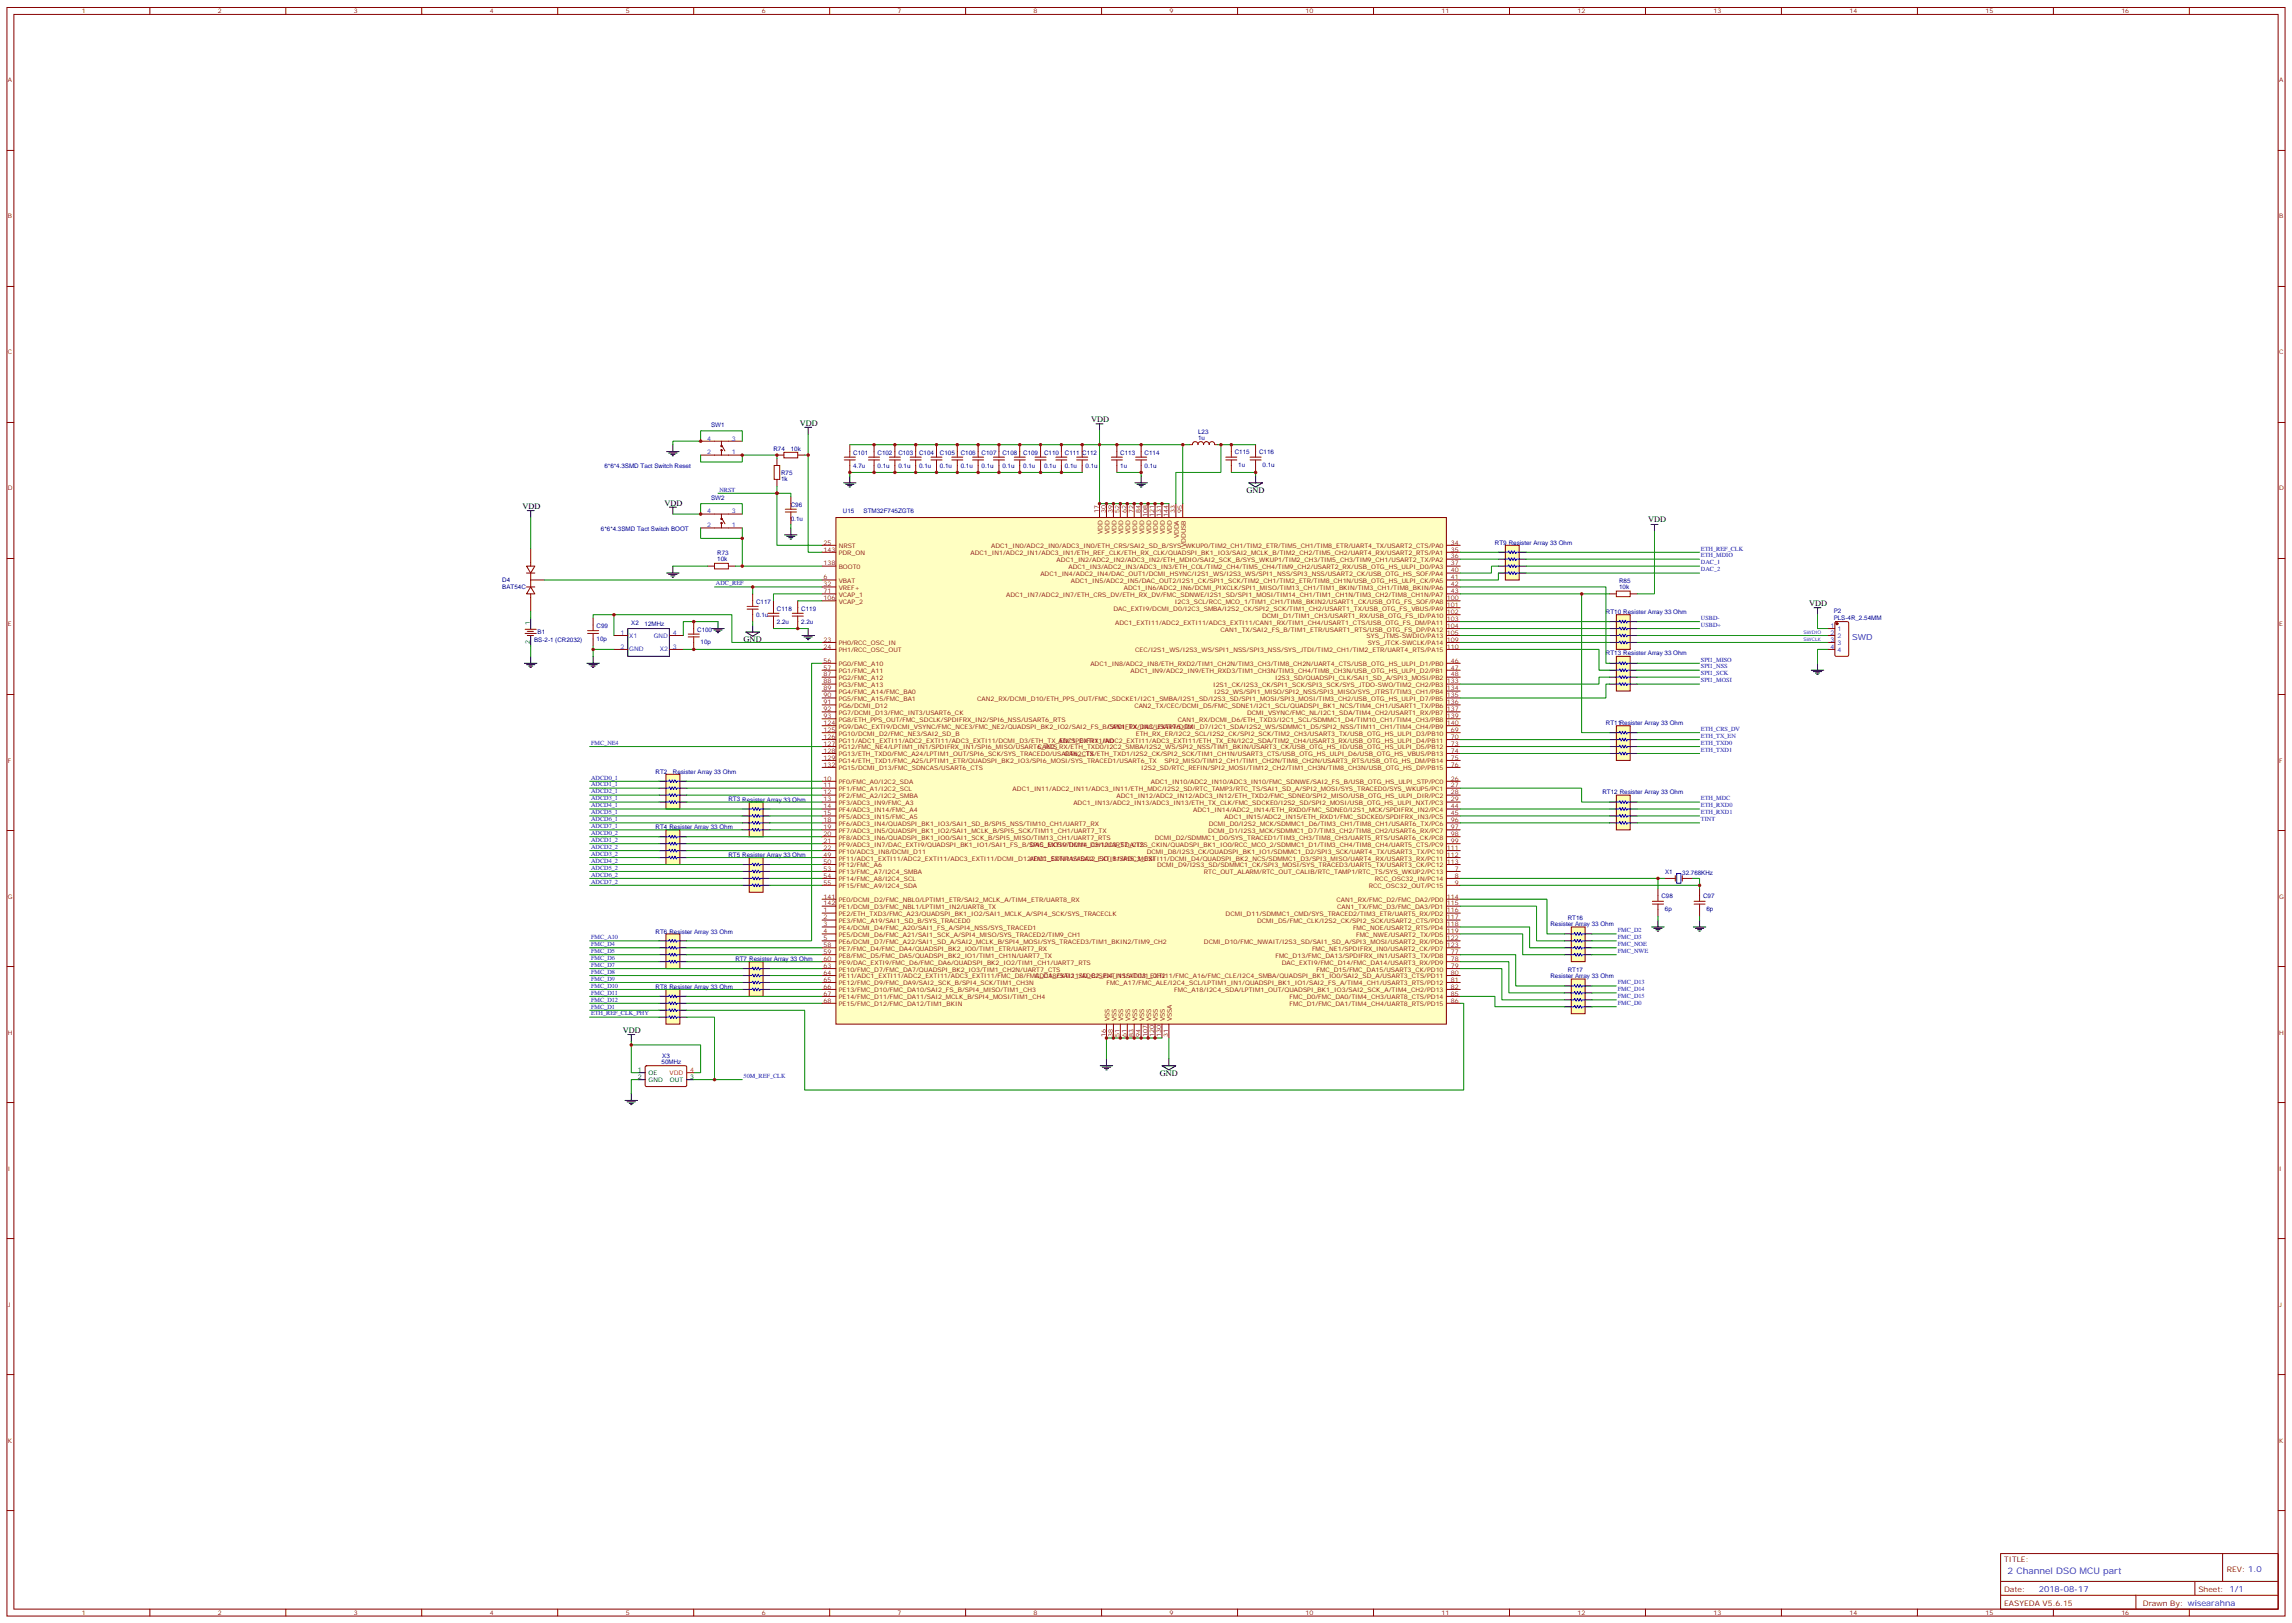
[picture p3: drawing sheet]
<svg xmlns="http://www.w3.org/2000/svg" width="1166mm" height="825mm" viewBox="0 0 1166 825" stroke-linecap="round" stroke-linejoin="round" font-family="sans-serif">
<defs><g id="words">
<text font-size="4.6" fill="#00f" x="1021" y="800">2 Channel DSO MCU part</text>
<g font-size="4.2">
<text x="555" y="215">VDD</text>
<text x="407" y="217">VDD</text>
<text x="634" y="251">GND</text>
<text x="338" y="257">VDD</text>
<text x="266" y="259">VDD</text>
<text x="838" y="265">VDD</text>
<text x="920" y="308">VDD</text>
<text x="378" y="327">GND</text>
<text x="317" y="525">VDD</text>
<text x="590" y="547">GND</text>
</g>
<g font-size="4.2" fill="#00f">
<text x="942" y="326">SWD</text>
<text x="1037" y="809">2018-08-17</text>
</g>
<g font-size="3.9" fill="#800">
<text x="1019" y="794">TITLE:</text>
<text x="1132" y="799">REV: 1.0</text>
<text x="1019" y="809">Date:</text>
<text x="1118" y="809">Sheet: 1/1</text>
<text x="1019" y="816">EASYEDA V5.6.15</text>
<text x="1090" y="816">Drawn By: wisearahna</text>
</g>
<g font-size="3.2" fill="#800">
<text x="42" y="7">1</text>
<text x="111" y="7">2</text>
<text x="180" y="7">3</text>
<text x="249" y="7">4</text>
<text x="318" y="7">5</text>
<text x="387" y="7">6</text>
<text x="456" y="7">7</text>
<text x="526" y="7">8</text>
<text x="595" y="7">9</text>
<text x="664" y="7">10</text>
<text x="733" y="7">11</text>
<text x="802" y="7">12</text>
<text x="871" y="7">13</text>
<text x="941" y="7">14</text>
<text x="1010" y="7">15</text>
<text x="1079" y="7">16</text>
<text x="4" y="42">A</text>
<text x="1159" y="42">A</text>
<text x="4" y="111">B</text>
<text x="1159" y="111">B</text>
<text x="4" y="180">C</text>
<text x="1159" y="180">C</text>
<text x="4" y="249">D</text>
<text x="1159" y="249">D</text>
<text x="4" y="318">E</text>
<text x="1159" y="318">E</text>
<text x="4" y="388">F</text>
<text x="1159" y="388">F</text>
<text x="4" y="457">G</text>
<text x="1159" y="457">G</text>
<text x="4" y="526">H</text>
<text x="1159" y="526">H</text>
<text x="4" y="595">I</text>
<text x="1159" y="595">I</text>
<text x="4" y="664">J</text>
<text x="1159" y="664">J</text>
<text x="4" y="733">K</text>
<text x="1159" y="733">K</text>
<text x="42" y="821">1</text>
<text x="111" y="821">2</text>
<text x="180" y="821">3</text>
<text x="249" y="821">4</text>
<text x="318" y="821">5</text>
<text x="387" y="821">6</text>
<text x="456" y="821">7</text>
<text x="526" y="821">8</text>
<text x="595" y="821">9</text>
<text x="664" y="821">10</text>
<text x="733" y="821">11</text>
<text x="802" y="821">12</text>
<text x="871" y="821">13</text>
<text x="941" y="821">14</text>
<text x="1010" y="821">15</text>
<text x="1079" y="821">16</text>
</g>
<g font-size="3.2" fill="#000080">
<text x="362" y="217">SW1</text>
<text x="609" y="221">L23</text>
<text x="609" y="223">1u</text>
<text x="393" y="229">R74</text>
<text x="402" y="229">10k</text>
<text x="434" y="231">C101</text>
<text x="446" y="231">C102</text>
<text x="457" y="231">C103</text>
<text x="467" y="231">C104</text>
<text x="478" y="231">C105</text>
<text x="489" y="231">C106</text>
<text x="499" y="231">C107</text>
<text x="510" y="231">C108</text>
<text x="520" y="231">C109</text>
<text x="531" y="231">C110</text>
<text x="542" y="231">C111</text>
<text x="550" y="231">C112</text>
<text x="570" y="231">C113</text>
<text x="582" y="231">C114</text>
<text x="628" y="231">C115</text>
<text x="640" y="231">C116</text>
<text x="307" y="238">6*6*4.3SMD Tact Switch Reset</text>
<text x="434" y="238">4.7u</text>
<text x="446" y="238">0.1u</text>
<text x="457" y="238">0.1u</text>
<text x="467" y="238">0.1u</text>
<text x="478" y="238">0.1u</text>
<text x="489" y="238">0.1u</text>
<text x="499" y="238">0.1u</text>
<text x="510" y="238">0.1u</text>
<text x="520" y="238">0.1u</text>
<text x="531" y="238">0.1u</text>
<text x="542" y="238">0.1u</text>
<text x="552" y="238">0.1u</text>
<text x="570" y="238">1u</text>
<text x="582" y="238">0.1u</text>
<text x="630" y="237">1u</text>
<text x="642" y="237">0.1u</text>
<text x="397" y="244">1k</text>
<text x="397" y="241">R75</text>
<text x="362" y="254">SW2</text>
<text x="402" y="258">C96</text>
<text x="429" y="261">U15</text>
<text x="439" y="261">STM32F745ZGT6</text>
<text x="306" y="270">6*6*4.3SMD Tact Switch BOOT</text>
<text x="402" y="265">0.1u</text>
<text x="760" y="277">RT9 Resister Array 33 Ohm</text>
<text x="365" y="285">10k</text>
<text x="365" y="282">R73</text>
<text x="255" y="299">BAT54C</text>
<text x="255" y="296">D4</text>
<text x="823" y="299">10k</text>
<text x="823" y="296">R85</text>
<text x="385" y="307">C117</text>
<text x="395" y="311">C118</text>
<text x="407" y="311">C119</text>
<text x="817" y="312">RT10 Resister Array 33 Ohm</text>
<text x="932" y="312">P2</text>
<text x="321" y="318">X2</text>
<text x="385" y="314">0.1u</text>
<text x="395" y="317">2.2u</text>
<text x="407" y="317">2.2u</text>
<text x="932" y="315">PLS-4R_2.54MM</text>
<text x="273" y="322">B1</text>
<text x="303" y="319">C99</text>
<text x="328" y="318">12MHz</text>
<text x="355" y="321">C100</text>
<text x="272" y="326">BS-2-1 (CR2032)</text>
<text x="303" y="326">10p</text>
<text x="356" y="327">10p</text>
<text x="817" y="333">RT13 Resister Array 33 Ohm</text>
<text x="817" y="369">RT11Resister Array 33 Ohm</text>
<text x="333" y="393">RT2</text>
<text x="342" y="393">Resister Array 33 Ohm</text>
<text x="370" y="407">RT3 Resister Array 33 Ohm</text>
<text x="815" y="404">RT12 Resister Array 33 Ohm</text>
<text x="333" y="422">RT4 Resister Array 33 Ohm</text>
<text x="370" y="435">RT5 Resister Array 33 Ohm</text>
<text x="847" y="444">X1</text>
<text x="855" y="445">32.768KHz</text>
<text x="845" y="457">C98</text>
<text x="866" y="457">C97</text>
<text x="797" y="468">RT16</text>
<text x="847" y="463">6p</text>
<text x="868" y="463">6p</text>
<text x="788" y="471">Resister Array 33 Ohm</text>
<text x="333" y="475">RT6 Resister Array 33 Ohm</text>
<text x="374" y="489">RT7 Resister Array 33 Ohm</text>
<text x="788" y="497">Resister Array 33 Ohm</text>
<text x="797" y="494">RT17</text>
<text x="333" y="503">RT8 Resister Array 33 Ohm</text>
<text x="337" y="538">X3</text>
<text x="336" y="541">50MHz</text>
</g>
<g font-size="3.2" fill="#00f">
<text x="360" y="224">4</text>
<text x="372" y="224">3</text>
<text x="360" y="231">2</text>
<text x="372" y="231">1</text>
<text x="366" y="250">NRST</text>
<text x="360" y="261">4</text>
<text x="372" y="261">3</text>
<text x="360" y="268">2</text>
<text x="372" y="268">1</text>
<text x="865" y="280">ETH_REF_CLK</text>
<text x="865" y="283">ETH_MDIO</text>
<text x="865" y="287">DAC_1</text>
<text x="865" y="290">DAC_2</text>
<text x="364" y="297">ADC_REF</text>
<text x="865" y="315">USBD-</text>
<text x="315" y="323">1</text>
<text x="342" y="323">4</text>
<text x="865" y="319">USBD+</text>
<text x="931" y="319">1</text>
<text x="931" y="323">2</text>
<text x="934" y="321">1</text>
<text x="315" y="330">2</text>
<text x="320" y="324">X1</text>
<text x="332" y="324">GND</text>
<text x="342" y="330">3</text>
<text x="931" y="326">3</text>
<text x="931" y="330">4</text>
<text x="934" y="324">2</text>
<text x="934" y="328">3</text>
<text x="320" y="331">GND</text>
<text x="336" y="331">X2</text>
<text x="934" y="332">4</text>
<text x="865" y="336">SPI1_MISO</text>
<text x="865" y="340">SPI1_NSS</text>
<text x="865" y="347">SPI1_MOSI</text>
<text x="865" y="343">SPI1_SCK</text>
<text x="865" y="372">ETH_CRS_DV</text>
<text x="865" y="375">ETH_TX_EN</text>
<text x="301" y="379">FMC_NE4</text>
<text x="865" y="379">ETH_TXD0</text>
<text x="865" y="382">ETH_TXD1</text>
<text x="301" y="396">ADCD0_1</text>
<text x="301" y="400">ADCD1_1</text>
<text x="301" y="403">ADCD2_1</text>
<text x="301" y="407">ADCD3_1</text>
<text x="865" y="407">ETH_MDC</text>
<text x="301" y="410">ADCD4_1</text>
<text x="301" y="414">ADCD5_1</text>
<text x="865" y="410">ETH_RXD0</text>
<text x="865" y="414">ETH_RXD1</text>
<text x="301" y="417">ADCD6_1</text>
<text x="865" y="417">TINT</text>
<text x="301" y="421">ADCD7_1</text>
<text x="301" y="424">ADCD0_2</text>
<text x="301" y="428">ADCD1_2</text>
<text x="301" y="432">ADCD2_2</text>
<text x="301" y="435">ADCD3_2</text>
<text x="301" y="439">ADCD4_2</text>
<text x="301" y="442">ADCD5_2</text>
<text x="301" y="446">ADCD6_2</text>
<text x="301" y="449">ADCD7_2</text>
<text x="823" y="474">FMC_D2</text>
<text x="301" y="477">FMC_A10</text>
<text x="823" y="477">FMC_D3</text>
<text x="301" y="481">FMC_D4</text>
<text x="301" y="484">FMC_D5</text>
<text x="823" y="481">FMC_NOE</text>
<text x="823" y="484">FMC_NWE</text>
<text x="301" y="488">FMC_D6</text>
<text x="301" y="492">FMC_D7</text>
<text x="301" y="495">FMC_D8</text>
<text x="301" y="499">FMC_D9</text>
<text x="301" y="502">FMC_D10</text>
<text x="823" y="500">FMC_D13</text>
<text x="823" y="504">FMC_D14</text>
<text x="301" y="506">FMC_D11</text>
<text x="301" y="509">FMC_D12</text>
<text x="823" y="507">FMC_D15</text>
<text x="301" y="513">FMC_D1</text>
<text x="823" y="511">FMC_D0</text>
<text x="301" y="516">ETH_REF_CLK_PHY</text>
<text x="378" y="548">50M_REF_CLK</text>
</g>
<g font-size="3.2" fill="#840000">
<text x="559" y="261" transform="rotate(-90 559 261)">17</text>
<text x="562" y="261" transform="rotate(-90 562 261)">30</text>
<text x="566" y="261" transform="rotate(-90 566 261)">39</text>
<text x="569" y="261" transform="rotate(-90 569 261)">52</text>
<text x="573" y="261" transform="rotate(-90 573 261)">62</text>
<text x="576" y="261" transform="rotate(-90 576 261)">72</text>
<text x="580" y="261" transform="rotate(-90 580 261)">84</text>
<text x="583" y="263" transform="rotate(-90 583 263)">108</text>
<text x="587" y="263" transform="rotate(-90 587 263)">121</text>
<text x="591" y="263" transform="rotate(-90 591 263)">131</text>
<text x="594" y="263" transform="rotate(-90 594 263)">144</text>
<text x="598" y="261" transform="rotate(-90 598 261)">33</text>
<text x="601" y="261" transform="rotate(-90 601 261)">95</text>
<text x="561" y="272" transform="rotate(-90 561 272)">VDD</text>
<text x="564" y="272" transform="rotate(-90 564 272)">VDD</text>
<text x="568" y="272" transform="rotate(-90 568 272)">VDD</text>
<text x="571" y="272" transform="rotate(-90 571 272)">VDD</text>
<text x="575" y="272" transform="rotate(-90 575 272)">VDD</text>
<text x="578" y="272" transform="rotate(-90 578 272)">VDD</text>
<text x="582" y="272" transform="rotate(-90 582 272)">VDD</text>
<text x="585" y="272" transform="rotate(-90 585 272)">VDD</text>
<text x="589" y="272" transform="rotate(-90 589 272)">VDD</text>
<text x="592" y="272" transform="rotate(-90 592 272)">VDD</text>
<text x="596" y="272" transform="rotate(-90 596 272)">VDD</text>
<text x="599" y="274" transform="rotate(-90 599 274)">VDDA</text>
<text x="419" y="277">25</text>
<text x="419" y="280">143</text>
<text x="427" y="279">NRST</text>
<text x="504" y="279">ADC1_IN0/ADC2_IN0/ADC3_IN0/ETH_CRS/SAI2_SD_B/SYS_WKUP0/TIM2_CH1/TIM2_ETR/TIM5_CH1/TIM8_ETR/UART4_TX/USART2_CTS/PA0</text>
<text x="603" y="278" transform="rotate(-90 603 278)">VDDUSB</text>
<text x="738" y="277">34</text>
<text x="738" y="280">35</text>
<text x="419" y="287">138</text>
<text x="427" y="282">PDR_ON</text>
<text x="494" y="282">ADC1_IN1/ADC2_IN1/ADC3_IN1/ETH_REF_CLK/ETH_RX_CLK/QUADSPI_BK1_IO3/SAI2_MCLK_B/TIM2_CH2/TIM5_CH2/UART4_RX/USART2_RTS/PA1</text>
<text x="537" y="286">ADC1_IN2/ADC2_IN2/ADC3_IN2/ETH_MDIO/SAI2_SCK_B/SYS_WKUP1/TIM2_CH3/TIM5_CH3/TIM9_CH1/USART2_TX/PA2</text>
<text x="738" y="284">36</text>
<text x="738" y="287">37</text>
<text x="427" y="289">BOOT0</text>
<text x="529" y="293">ADC1_IN4/ADC2_IN4/DAC_OUT1/DCMI_HSYNC/I2S1_WS/I2S3_WS/SPI1_NSS/SPI3_NSS/USART2_CK/USB_OTG_HS_SOF/PA4</text>
<text x="543" y="289">ADC1_IN3/ADC2_IN3/ADC3_IN3/ETH_COL/TIM2_CH4/TIM5_CH4/TIM9_CH2/USART2_RX/USB_OTG_HS_ULPI_D0/PA3</text>
<text x="738" y="291">40</text>
<text x="419" y="294">6</text>
<text x="419" y="298">32</text>
<text x="427" y="296">VBAT</text>
<text x="427" y="300">VREF+</text>
<text x="545" y="296">ADC1_IN5/ADC2_IN5/DAC_OUT2/I2S1_CK/SPI1_SCK/TIM2_CH1/TIM2_ETR/TIM8_CH1N/USB_OTG_HS_ULPI_CK/PA5</text>
<text x="572" y="300">ADC1_IN6/ADC2_IN6/DCMI_PIXCLK/SPI1_MISO/TIM13_CH1/TIM1_BKIN/TIM3_CH1/TIM8_BKIN/PA6</text>
<text x="738" y="294">41</text>
<text x="738" y="298">42</text>
<text x="419" y="302">71</text>
<text x="419" y="305">106</text>
<text x="427" y="303">VCAP_1</text>
<text x="512" y="303">ADC1_IN7/ADC2_IN7/ETH_CRS_DV/ETH_RX_DV/FMC_SDNWE/I2S1_SD/SPI1_MOSI/TIM14_CH1/TIM1_CH1N/TIM3_CH2/TIM8_CH1N/PA7</text>
<text x="736" y="305">100</text>
<text x="738" y="302">43</text>
<text x="427" y="307">VCAP_2</text>
<text x="566" y="310">DAC_EXTI9/DCMI_D0/I2C3_SMBA/I2S2_CK/SPI2_SCK/TIM1_CH2/USART1_TX/USB_OTG_FS_VBUS/PA9</text>
<text x="597" y="307">I2C3_SCL/RCC_MCO_1/TIM1_CH1/TIM8_BKIN2/USART1_CK/USB_OTG_FS_SOF/PA8</text>
<text x="736" y="309">101</text>
<text x="567" y="318">ADC1_EXTI11/ADC2_EXTI11/ADC3_EXTI11/CAN1_RX/TIM1_CH4/USART1_CTS/USB_OTG_FS_DM/PA11</text>
<text x="642" y="314">DCMI_D1/TIM1_CH3/USART1_RX/USB_OTG_FS_ID/PA10</text>
<text x="736" y="312">102</text>
<text x="736" y="316">103</text>
<text x="621" y="321">CAN1_TX/SAI2_FS_B/TIM1_ETR/USART1_RTS/USB_OTG_FS_DP/PA12</text>
<text x="736" y="319">104</text>
<text x="736" y="323">105</text>
<text x="419" y="326">23</text>
<text x="419" y="330">24</text>
<text x="427" y="328">PH0/RCC_OSC_IN</text>
<text x="695" y="325">SYS_JTMS-SWDIO/PA13</text>
<text x="696" y="328">SYS_JTCK-SWCLK/PA14</text>
<text x="736" y="326">109</text>
<text x="736" y="330">110</text>
<text x="427" y="332">PH1/RCC_OSC_OUT</text>
<text x="577" y="332">CEC/I2S1_WS/I2S3_WS/SPI1_NSS/SPI3_NSS/SYS_JTDI/TIM2_CH1/TIM2_ETR/UART4_RTS/PA15</text>
<text x="419" y="337">56</text>
<text x="419" y="340">57</text>
<text x="427" y="339">PG0/FMC_A10</text>
<text x="555" y="339">ADC1_IN8/ADC2_IN8/ETH_RXD2/TIM1_CH2N/TIM3_CH3/TIM8_CH2N/UART4_CTS/USB_OTG_HS_ULPI_D1/PB0</text>
<text x="738" y="337">46</text>
<text x="738" y="340">47</text>
<text x="419" y="344">87</text>
<text x="419" y="347">88</text>
<text x="427" y="342">PG1/FMC_A11</text>
<text x="427" y="346">PG2/FMC_A12</text>
<text x="575" y="342">ADC1_IN9/ADC2_IN9/ETH_RXD3/TIM1_CH3N/TIM3_CH4/TIM8_CH3N/USB_OTG_HS_ULPI_D2/PB1</text>
<text x="648" y="346">I2S3_SD/QUADSPI_CLK/SAI1_SD_A/SPI3_MOSI/PB2</text>
<text x="736" y="347">133</text>
<text x="738" y="344">48</text>
<text x="419" y="351">89</text>
<text x="427" y="349">PG3/FMC_A13</text>
<text x="427" y="353">PG4/FMC_A14/FMC_BA0</text>
<text x="617" y="349">I2S1_CK/I2S3_CK/SPI1_SCK/SPI3_SCK/SYS_JTDO-SWO/TIM2_CH2/PB3</text>
<text x="617" y="353">I2S2_WS/SPI1_MISO/SPI2_NSS/SPI3_MISO/SYS_JTRST/TIM3_CH1/PB4</text>
<text x="736" y="351">134</text>
<text x="419" y="354">90</text>
<text x="419" y="358">91</text>
<text x="427" y="356">PG5/FMC_A15/FMC_BA1</text>
<text x="427" y="360">PG6/DCMI_D12</text>
<text x="497" y="356">CAN2_RX/DCMI_D10/ETH_PPS_OUT/FMC_SDCKE1/I2C1_SMBA/I2S1_SD/I2S3_SD/SPI1_MOSI/SPI3_MOSI/TIM3_CH2/USB_OTG_HS_ULPI_D7/PB5</text>
<text x="577" y="360">CAN2_TX/CEC/DCMI_D5/FMC_SDNE1/I2C1_SCL/QUADSPI_BK1_NCS/TIM4_CH1/USART1_TX/PB6</text>
<text x="736" y="354">135</text>
<text x="736" y="358">136</text>
<text x="419" y="362">92</text>
<text x="419" y="365">93</text>
<text x="427" y="363">PG7/DCMI_D13/FMC_INT3/USART6_CK</text>
<text x="634" y="363">DCMI_VSYNC/FMC_NL/I2C1_SDA/TIM4_CH2/USART1_RX/PB7</text>
<text x="736" y="362">137</text>
<text x="736" y="365">139</text>
<text x="419" y="369">124</text>
<text x="427" y="367">PG8/ETH_PPS_OUT/FMC_SDCLK/SPDIFRX_IN2/SPI6_NSS/USART6_RTS</text>
<text x="427" y="370">PG9/DAC_EXTI9/DCMI_VSYNC/FMC_NCE3/FMC_NE2/QUADSPI_BK2_IO2/SAI2_FS_B/SPDIFRX_IN3/USART6_RX</text>
<text x="563" y="370">CAN1_TX/DAC_EXTI9/DCMI_D7/I2C1_SDA/I2S2_WS/SDMMC1_D5/SPI2_NSS/TIM11_CH1/TIM4_CH4/PB9</text>
<text x="599" y="367">CAN1_RX/DCMI_D6/ETH_TXD3/I2C1_SCL/SDMMC1_D4/TIM10_CH1/TIM4_CH3/PB8</text>
<text x="736" y="369">140</text>
<text x="419" y="372">125</text>
<text x="419" y="376">126</text>
<text x="427" y="374">PG10/DCMI_D2/FMC_NE3/SAI2_SD_B</text>
<text x="427" y="377">PG11/ADC1_EXTI11/ADC2_EXTI11/ADC3_EXTI11/DCMI_D3/ETH_TX_EN/SPDIFRX_IN0</text>
<text x="538" y="377">ADC1_EXTI11/ADC2_EXTI11/ADC3_EXTI11/ETH_TX_EN/I2C2_SDA/TIM2_CH4/USART3_RX/USB_OTG_HS_ULPI_D4/PB11</text>
<text x="578" y="374">ETH_RX_ER/I2C2_SCL/I2S2_CK/SPI2_SCK/TIM2_CH3/USART3_TX/USB_OTG_HS_ULPI_D3/PB10</text>
<text x="738" y="372">69</text>
<text x="738" y="376">70</text>
<text x="419" y="379">127</text>
<text x="419" y="383">128</text>
<text x="427" y="381">PG12/FMC_NE4/LPTIM1_IN1/SPDIFRX_IN1/SPI6_MISO/USART6_RTS</text>
<text x="528" y="381">CAN2_RX/ETH_TXD0/I2C2_SMBA/I2S2_WS/SPI2_NSS/TIM1_BKIN/USART3_CK/USB_OTG_HS_ID/USB_OTG_HS_ULPI_D5/PB12</text>
<text x="738" y="379">73</text>
<text x="738" y="383">74</text>
<text x="419" y="386">129</text>
<text x="419" y="390">132</text>
<text x="427" y="385">PG13/ETH_TXD0/FMC_A24/LPTIM1_OUT/SPI6_SCK/SYS_TRACED0/USART6_CTS</text>
<text x="427" y="388">PG14/ETH_TXD1/FMC_A25/LPTIM1_ETR/QUADSPI_BK2_IO3/SPI6_MOSI/SYS_TRACED1/USART6_TX</text>
<text x="541" y="385">CAN2_TX/ETH_TXD1/I2S2_CK/SPI2_SCK/TIM1_CH1N/USART3_CTS/USB_OTG_HS_ULPI_D6/USB_OTG_HS_VBUS/PB13</text>
<text x="592" y="388">SPI2_MISO/TIM12_CH1/TIM1_CH2N/TIM8_CH2N/USART3_RTS/USB_OTG_HS_DM/PB14</text>
<text x="738" y="386">75</text>
<text x="738" y="390">76</text>
<text x="427" y="392">PG15/DCMI_D13/FMC_SDNCAS/USART6_CTS</text>
<text x="580" y="392">I2S2_SD/RTC_REFIN/SPI2_MOSI/TIM12_CH2/TIM1_CH3N/TIM8_CH3N/USB_OTG_HS_DP/PB15</text>
<text x="419" y="397">10</text>
<text x="419" y="400">11</text>
<text x="427" y="399">PF0/FMC_A0/I2C2_SDA</text>
<text x="585" y="399">ADC1_IN10/ADC2_IN10/ADC3_IN10/FMC_SDNWE/SAI2_FS_B/USB_OTG_HS_ULPI_STP/PC0</text>
<text x="738" y="397">26</text>
<text x="738" y="400">27</text>
<text x="419" y="404">12</text>
<text x="419" y="407">13</text>
<text x="427" y="402">PF1/FMC_A1/I2C2_SCL</text>
<text x="427" y="406">PF2/FMC_A2/I2C2_SMBA</text>
<text x="515" y="402">ADC1_IN11/ADC2_IN11/ADC3_IN11/ETH_MDC/I2S2_SD/RTC_TAMP3/RTC_TS/SAI1_SD_A/SPI2_MOSI/SYS_TRACED0/SYS_WKUP5/PC1</text>
<text x="568" y="406">ADC1_IN12/ADC2_IN12/ADC3_IN12/ETH_TXD2/FMC_SDNE0/SPI2_MISO/USB_OTG_HS_ULPI_DIR/PC2</text>
<text x="738" y="404">28</text>
<text x="738" y="407">29</text>
<text x="419" y="411">14</text>
<text x="427" y="409">PF3/ADC3_IN9/FMC_A3</text>
<text x="427" y="413">PF4/ADC3_IN14/FMC_A4</text>
<text x="546" y="409">ADC1_IN13/ADC2_IN13/ADC3_IN13/ETH_TX_CLK/FMC_SDCKE0/I2S2_SD/SPI2_MOSI/USB_OTG_HS_ULPI_NXT/PC3</text>
<text x="607" y="413">ADC1_IN14/ADC2_IN14/ETH_RXD0/FMC_SDNE0/I2S1_MCK/SPDIFRX_IN2/PC4</text>
<text x="738" y="411">44</text>
<text x="419" y="414">15</text>
<text x="419" y="418">18</text>
<text x="427" y="416">PF5/ADC3_IN15/FMC_A5</text>
<text x="427" y="420">PF6/ADC3_IN4/QUADSPI_BK1_IO3/SAI1_SD_B/SPI5_NSS/TIM10_CH1/UART7_RX</text>
<text x="615" y="420">DCMI_D0/I2S2_MCK/SDMMC1_D6/TIM3_CH1/TIM8_CH1/USART6_TX/PC6</text>
<text x="623" y="416">ADC1_IN15/ADC2_IN15/ETH_RXD1/FMC_SDCKE0/SPDIFRX_IN3/PC5</text>
<text x="738" y="414">45</text>
<text x="738" y="418">96</text>
<text x="419" y="421">19</text>
<text x="419" y="425">20</text>
<text x="427" y="423">PF7/ADC3_IN5/QUADSPI_BK1_IO2/SAI1_MCLK_B/SPI5_SCK/TIM11_CH1/UART7_TX</text>
<text x="614" y="423">DCMI_D1/I2S3_MCK/SDMMC1_D7/TIM3_CH2/TIM8_CH2/USART6_RX/PC7</text>
<text x="738" y="421">97</text>
<text x="738" y="425">98</text>
<text x="419" y="429">21</text>
<text x="427" y="427">PF8/ADC3_IN6/QUADSPI_BK1_IO0/SAI1_SCK_B/SPI5_MISO/TIM13_CH1/UART7_RTS</text>
<text x="427" y="430">PF9/ADC3_IN7/DAC_EXTI9/QUADSPI_BK1_IO1/SAI1_FS_B/SPI5_MOSI/TIM14_CH1/UART7_CTS</text>
<text x="524" y="430">DAC_EXTI9/DCMI_D3/I2C3_SDA/I2S_CKIN/QUADSPI_BK1_IO0/RCC_MCO_2/SDMMC1_D1/TIM3_CH4/TIM8_CH4/UART5_CTS/PC9</text>
<text x="587" y="427">DCMI_D2/SDMMC1_D0/SYS_TRACED1/TIM3_CH3/TIM8_CH3/UART5_RTS/USART6_CK/PC8</text>
<text x="738" y="429">99</text>
<text x="419" y="432">22</text>
<text x="419" y="436">49</text>
<text x="427" y="434">PF10/ADC3_IN8/DCMI_D11</text>
<text x="427" y="437">PF11/ADC1_EXTI11/ADC2_EXTI11/ADC3_EXTI11/DCMI_D12/FMC_SDNRAS/SAI2_SD_B/SPI5_MOSI</text>
<text x="524" y="437">ADC1_EXTI11/ADC2_EXTI11/ADC3_EXTI11/DCMI_D4/QUADSPI_BK2_NCS/SDMMC1_D3/SPI3_MISO/UART4_RX/USART3_RX/PC11</text>
<text x="583" y="434">DCMI_D8/I2S3_CK/QUADSPI_BK1_IO1/SDMMC1_D2/SPI3_SCK/UART4_TX/USART3_TX/PC10</text>
<text x="736" y="432">111</text>
<text x="736" y="436">112</text>
<text x="419" y="439">50</text>
<text x="419" y="443">53</text>
<text x="427" y="441">PF12/FMC_A6</text>
<text x="588" y="441">DCMI_D9/I2S3_SD/SDMMC1_CK/SPI3_MOSI/SYS_TRACED3/UART5_TX/USART3_CK/PC12</text>
<text x="736" y="439">113</text>
<text x="740" y="443">7</text>
<text x="419" y="446">54</text>
<text x="419" y="450">55</text>
<text x="427" y="445">PF13/FMC_A7/I2C4_SMBA</text>
<text x="427" y="448">PF14/FMC_A8/I2C4_SCL</text>
<text x="612" y="445">RTC_OUT_ALARM/RTC_OUT_CALIB/RTC_TAMP1/RTC_TS/SYS_WKUP2/PC13</text>
<text x="699" y="448">RCC_OSC32_IN/PC14</text>
<text x="740" y="446">8</text>
<text x="740" y="450">9</text>
<text x="427" y="452">PF15/FMC_A9/I2C4_SDA</text>
<text x="696" y="452">RCC_OSC32_OUT/PC15</text>
<text x="419" y="457">141</text>
<text x="419" y="460">142</text>
<text x="427" y="459">PE0/DCMI_D2/FMC_NBL0/LPTIM1_ETR/SAI2_MCLK_A/TIM4_ETR/UART8_RX</text>
<text x="680" y="459">CAN1_RX/FMC_D2/FMC_DA2/PD0</text>
<text x="736" y="457">114</text>
<text x="736" y="460">115</text>
<text x="419" y="464">1</text>
<text x="419" y="467">2</text>
<text x="427" y="462">PE1/DCMI_D3/FMC_NBL1/LPTIM1_IN2/UART8_TX</text>
<text x="427" y="466">PE2/ETH_TXD3/FMC_A23/QUADSPI_BK1_IO2/SAI1_MCLK_A/SPI4_SCK/SYS_TRACECLK</text>
<text x="623" y="466">DCMI_D11/SDMMC1_CMD/SYS_TRACED2/TIM3_ETR/UART5_RX/PD2</text>
<text x="680" y="462">CAN1_TX/FMC_D3/FMC_DA3/PD1</text>
<text x="736" y="464">116</text>
<text x="736" y="467">117</text>
<text x="419" y="471">3</text>
<text x="427" y="469">PE3/FMC_A19/SAI1_SD_B/SYS_TRACED0</text>
<text x="427" y="473">PE4/DCMI_D4/FMC_A20/SAI1_FS_A/SPI4_NSS/SYS_TRACED1</text>
<text x="639" y="469">DCMI_D5/FMC_CLK/I2S2_CK/SPI2_SCK/USART2_CTS/PD3</text>
<text x="688" y="473">FMC_NOE/USART2_RTS/PD4</text>
<text x="736" y="471">118</text>
<text x="419" y="474">4</text>
<text x="419" y="478">5</text>
<text x="427" y="476">PE5/DCMI_D6/FMC_A21/SAI1_SCK_A/SPI4_MISO/SYS_TRACED2/TIM9_CH1</text>
<text x="427" y="480">PE6/DCMI_D7/FMC_A22/SAI1_SD_A/SAI2_MCLK_B/SPI4_MOSI/SYS_TRACED3/TIM1_BKIN2/TIM9_CH2</text>
<text x="612" y="480">DCMI_D10/FMC_NWAIT/I2S3_SD/SAI1_SD_A/SPI3_MOSI/USART2_RX/PD6</text>
<text x="690" y="476">FMC_NWE/USART2_TX/PD5</text>
<text x="736" y="474">119</text>
<text x="736" y="478">122</text>
<text x="419" y="481">58</text>
<text x="419" y="485">59</text>
<text x="427" y="483">PE7/FMC_D4/FMC_DA4/QUADSPI_BK2_IO0/TIM1_ETR/UART7_RX</text>
<text x="667" y="483">FMC_NE1/SPDIFRX_IN0/USART2_CK/PD7</text>
<text x="736" y="481">123</text>
<text x="738" y="485">77</text>
<text x="419" y="489">60</text>
<text x="427" y="487">PE8/FMC_D5/FMC_DA5/QUADSPI_BK2_IO1/TIM1_CH1N/UART7_TX</text>
<text x="427" y="490">PE9/DAC_EXTI9/FMC_D6/FMC_DA6/QUADSPI_BK2_IO2/TIM1_CH1/UART7_RTS</text>
<text x="649" y="487">FMC_D13/FMC_DA13/SPDIFRX_IN1/USART3_TX/PD8</text>
<text x="652" y="490">DAC_EXTI9/FMC_D14/FMC_DA14/USART3_RX/PD9</text>
<text x="738" y="489">78</text>
<text x="419" y="492">63</text>
<text x="419" y="496">64</text>
<text x="427" y="494">PE10/FMC_D7/FMC_DA7/QUADSPI_BK2_IO3/TIM1_CH2N/UART7_CTS</text>
<text x="427" y="497">PE11/ADC1_EXTI11/ADC2_EXTI11/ADC3_EXTI11/FMC_D8/FMC_DA8/SAI2_SD_B/SPI4_NSS/TIM1_CH2</text>
<text x="526" y="497">ADC1_EXTI11/ADC2_EXTI11/ADC3_EXTI11/FMC_A16/FMC_CLE/I2C4_SMBA/QUADSPI_BK1_IO0/SAI2_SD_A/USART3_CTS/PD11</text>
<text x="670" y="494">FMC_D15/FMC_DA15/USART3_CK/PD10</text>
<text x="738" y="492">79</text>
<text x="738" y="496">80</text>
<text x="419" y="499">65</text>
<text x="419" y="503">66</text>
<text x="427" y="501">PE12/FMC_D9/FMC_DA9/SAI2_SCK_B/SPI4_SCK/TIM1_CH3N</text>
<text x="563" y="501">FMC_A17/FMC_ALE/I2C4_SCL/LPTIM1_IN1/QUADSPI_BK1_IO1/SAI2_FS_A/TIM4_CH1/USART3_RTS/PD12</text>
<text x="738" y="499">81</text>
<text x="738" y="503">82</text>
<text x="419" y="506">67</text>
<text x="419" y="510">68</text>
<text x="427" y="504">PE13/FMC_D10/FMC_DA10/SAI2_FS_B/SPI4_MISO/TIM1_CH3</text>
<text x="427" y="508">PE14/FMC_D11/FMC_DA11/SAI2_MCLK_B/SPI4_MOSI/TIM1_CH4</text>
<text x="597" y="504">FMC_A18/I2C4_SDA/LPTIM1_OUT/QUADSPI_BK1_IO3/SAI2_SCK_A/TIM4_CH2/PD13</text>
<text x="656" y="508">FMC_D0/FMC_DA0/TIM4_CH3/UART8_CTS/PD14</text>
<text x="738" y="506">85</text>
<text x="738" y="510">86</text>
<text x="427" y="512">PE15/FMC_D12/FMC_DA12/TIM1_BKIN</text>
<text x="656" y="512">FMC_D1/FMC_DA1/TIM4_CH4/UART8_RTS/PD15</text>
<text x="564" y="519" transform="rotate(-90 564 519)">VSS</text>
<text x="568" y="519" transform="rotate(-90 568 519)">VSS</text>
<text x="571" y="519" transform="rotate(-90 571 519)">VSS</text>
<text x="575" y="519" transform="rotate(-90 575 519)">VSS</text>
<text x="578" y="519" transform="rotate(-90 578 519)">VSS</text>
<text x="582" y="519" transform="rotate(-90 582 519)">VSS</text>
<text x="585" y="519" transform="rotate(-90 585 519)">VSS</text>
<text x="589" y="519" transform="rotate(-90 589 519)">VSS</text>
<text x="592" y="519" transform="rotate(-90 592 519)">VSS</text>
<text x="596" y="519" transform="rotate(-90 596 519)">VSSA</text>
<text x="562" y="527" transform="rotate(-90 562 527)">16</text>
<text x="566" y="527" transform="rotate(-90 566 527)">38</text>
<text x="569" y="527" transform="rotate(-90 569 527)">51</text>
<text x="573" y="527" transform="rotate(-90 573 527)">61</text>
<text x="576" y="527" transform="rotate(-90 576 527)">83</text>
<text x="580" y="527" transform="rotate(-90 580 527)">94</text>
<text x="583" y="527" transform="rotate(-90 583 527)">107</text>
<text x="587" y="527" transform="rotate(-90 587 527)">120</text>
<text x="591" y="527" transform="rotate(-90 591 527)">130</text>
<text x="594" y="527" transform="rotate(-90 594 527)">31</text>
</g>
<g font-size="3.2">
<text x="270" y="318" transform="rotate(-90 270 318)">1</text>
<text x="270" y="327" transform="rotate(-90 270 327)">2</text>
<text x="324" y="545">1</text>
<text x="324" y="548">2</text>
<text x="330" y="546">OE</text>
<text x="330" y="550">GND</text>
<text x="341" y="550">OUT</text>
<text x="351" y="548">3</text>
</g>
<g font-size="3.2" fill="#f00">
<text x="351" y="545">4</text>
<text x="340" y="546">VDD</text>
</g>
<g font-size="2.5" fill="#00f">
<text x="917" y="322">SWDIO</text>
<text x="917" y="326">SWCLK</text>
</g>
</g></defs>
<g fill="none" stroke="#870000" stroke-width=".51">
<path d="M4 4h1158v818h-1158zM7 7h1152v811h-1152zM76 4v3M145 4v3M214 4v3M284 4v3M353 4v3M422 4v3M491 4v3M560 4v3M629 4v3M698 4v3"/>
<path d="M768 4v3M837 4v3M906 4v3M975 4v3M1044 4v3M1113 4v3M4 76h3M1159 76h3M4 146h3M1159 146h3M4 215h3M1159 215h3"/>
<path d="M4 284h3M1159 284h3M4 353h3M1159 353h3M4 422h3M1159 422h3M4 491h3M1159 491h3M4 560h3M1159 560h3M4 630h3M1159 630h3"/>
<path d="M4 699h3M1159 699h3M4 768h3M1159 768h3M1017 790h142v28h-142zM1130 790v14M76 818v4M145 818v4M214 818v4M284 818v4M353 818v4M422 818v4"/>
<path d="M491 818v4M560 818v4M629 818v4M698 818v4M768 818v4M837 818v4M906 818v4M975 818v4M1017 804h142M1017 811h142M1044 818v4M1086 811v7"/>
<path d="M1113 818v4M1116 804v7"/>
</g>
<path d="M425 263h311v258h-311z" fill="#ffffc2" stroke="#850000" stroke-width=".51"/>
<g fill="none" stroke="#850000" stroke-width=".51">
<path d="M559 256v7M563 256v7M566 256v7M570 256v7M573 256v7M577 256v7M580 256v7M584 256v7M587 256v7M591 256v7M594 256v7M598 256v7"/>
<path d="M601 256v7M418 277h7M736 277h7M418 281h7M418 288h7M418 295h7M418 298h7M736 281h7M736 284h7M736 288h7M736 291h7M736 295h7"/>
<path d="M736 298h7M418 302h7M418 305h7M736 302h7M736 305h7M736 309h7M736 312h7M736 316h7M736 320h7M418 327h7M418 330h7M418 337h7"/>
<path d="M736 323h7M736 327h7M736 330h7M736 337h7M418 341h7M418 344h7M418 348h7M418 351h7M418 355h7M418 358h7M736 341h7M736 344h7"/>
<path d="M736 348h7M736 351h7M736 355h7M736 358h7M418 362h7M418 365h7M418 369h7M418 372h7M418 376h7M418 380h7M736 362h7M736 365h7"/>
<path d="M736 369h7M736 372h7M736 376h7M736 380h7M418 383h7M418 387h7M418 390h7M418 397h7M736 383h7M736 387h7M736 390h7M736 397h7"/>
<path d="M418 401h7M418 404h7M418 408h7M418 411h7M418 415h7M418 418h7M736 401h7M736 404h7M736 408h7M736 411h7M736 415h7M736 418h7"/>
<path d="M418 422h7M418 425h7M418 429h7M418 432h7M418 436h7M418 439h7M736 422h7M736 425h7M736 429h7M736 432h7M736 436h7M736 439h7"/>
<path d="M418 443h7M418 447h7M418 450h7M418 457h7M736 443h7M736 447h7M736 450h7M736 457h7M418 461h7M418 464h7M418 468h7M418 471h7"/>
<path d="M418 475h7M418 478h7M736 461h7M736 464h7M736 468h7M736 471h7M736 475h7M736 478h7M418 482h7M418 485h7M418 489h7M418 492h7"/>
<path d="M418 496h7M418 499h7M736 482h7M736 485h7M736 489h7M736 492h7M736 496h7M736 499h7M418 503h7M418 507h7M418 510h7M736 503h7"/>
<path d="M736 507h7M736 510h7M563 521v7M566 521v7M570 521v7M573 521v7M577 521v7M580 521v7M584 521v7M587 521v7M591 521v7M594 521v7"/>
</g>
<path d="M853 444h2v5h-2z" fill="none" stroke="#00c" stroke-width=".51"/>
<g fill="none" stroke="#870000" stroke-width=".51">
<path d="M302 314v4M353 316v4M302 325v3M312 323h7M312 330h7M340 323h7M340 330h7M353 327v3M843 452v3M847 447h5M852 445v3M855 445v3"/>
<path d="M855 447h6M864 452v3M843 462v4M864 462v4"/>
</g>
<g fill="none" stroke="#a10000" stroke-width=".51">
<path d="M302 318v3M353 320v2M299 322h5M299 321h5M302 322v3M350 324h6M350 322h6M353 324v3M840 460h6M840 458h6M843 455v3M843 460v2"/>
<path d="M861 460h6M861 458h6M864 455v3M864 460v2"/>
</g>
<path d="M319 320h21v14h-21z" fill="none" stroke="#000" stroke-width=".51"/>
<path d="M339 394h7v17h-7z" fill="#ffffb0" stroke="#800000" stroke-width=".51"/>
<path d="M339 397h1v-1l1 2 1-2 1 2v-2l1 2v-1h2M339 408h1v-1l1 1 1-1 1 1v-1l1 1h2M339 404h1l1 1 1-1 1 1v-1l1 1v-1h2M339 401h1v-1l1 1 1-1 1 1v-1l1 1h2" fill="none" stroke="#00f" stroke-width=".51"/>
<path d="M335 397h4M346 397h3M335 408h4M335 404h4M335 401h4M346 408h3M346 404h3M346 401h3" fill="none" stroke="#000" stroke-width=".51"/>
<path d="M381 408h7v17h-7z" fill="#ffffb0" stroke="#800000" stroke-width=".51"/>
<path d="M381 418h1h1v1l1-1 1 1 1-1v1l1-1h1M381 415h1l1-1v2l1-2 1 2 1-2v2l1-1h1M381 411h1h1v1l1-1 1 1 1-1v1l1-1h1M381 422h1l1-1v2l1-2 1 2 1-2v2l1-1h1" fill="none" stroke="#00f" stroke-width=".51"/>
<path d="M377 418h4M377 415h4M377 411h4M388 418h4M388 415h4M388 411h4M377 422h4M388 422h4" fill="none" stroke="#000" stroke-width=".51"/>
<path d="M381 436h7v18h-7z" fill="#ffffb0" stroke="#800000" stroke-width=".51"/>
<path d="M381 439h1h1v1l1-1 1 1 1-1v1l1-1h1M381 450h1l1-1v2l1-2 1 2 1-2v2l1-1h1M381 447h1l1-1v1l1-1 1 1 1-1v1h1h1M381 443h1l1-1v2l1-2 1 2 1-2v2l1-1h1" fill="none" stroke="#00f" stroke-width=".51"/>
<path d="M377 439h4M388 439h4M377 450h4M377 447h4M377 443h4M388 450h4M388 447h4M388 443h4" fill="none" stroke="#000" stroke-width=".51"/>
<path d="M339 422h7v17h-7z" fill="#ffffb0" stroke="#800000" stroke-width=".51"/>
<path d="M339 436h1v-1l1 2 1-2 1 2v-2l1 2v-1h2M339 432h1l1 1 1-1 1 1v-1l1 1v-1h2M339 429h1v-1l1 2 1-2 1 2v-2l1 2v-1h2M339 425h1l1 1 1-1 1 1v-1l1 1v-1h2" fill="none" stroke="#00f" stroke-width=".51"/>
<path d="M270 314v6M270 323v5M335 436h4M335 432h4M335 429h4M335 425h4M346 436h3M346 432h3M346 429h3M346 425h3" fill="none" stroke="#000" stroke-width=".51"/>
<g fill="none" stroke="#870000" stroke-width=".51">
<path d="M356 231h21M356 224h21M367 224v3M367 229v2M367 227l2 2M395 231h4M395 233v4M406 231h3M605 226h1a1.4 1.4 0 0 1 2-1 1.4 1.4 0 0 1 1 1 1.4 1.4 0 0 1 2-1 1.4 1.4 0 0 1 1 1 1.4 1.4 0 0 1 1-1 1.4 1.4 0 0 1 2 1 1.4 1.4 0 0 1 1-1 1.4 1.4 0 0 1 2 1h1M395 244v3M356 268h21M356 261h21"/>
<path d="M367 261v3M367 266v2M367 264l2 2M360 288h3M370 288h4M267 320h6M267 322h6M268 321h3M268 323h3"/>
<circle cx="367" cy="229" r=".4"/>
<circle cx="367" cy="227" r=".4"/>
<circle cx="367" cy="264" r=".4"/>
<circle cx="367" cy="266" r=".4"/>
</g>
<path d="M394 237h3v7h-3zM399 230h7v3h-7zM363 286h7v3h-7z" fill="none" stroke="#a10000" stroke-width=".51"/>
<path d="M339 475h7v17h-7z" fill="#ffffb0" stroke="#800000" stroke-width=".51"/>
<path d="M339 478h1l1 1 1-1 1 1v-1l1 1v-1h2M339 489h1v-1l1 2 1-2 1 2v-2l1 2v-1h2M339 485h1l1 1 1-1 1 1v-1l1 1v-1h2M339 482h1v-1l1 2 1-2 1 2v-2l1 2v-1h2" fill="none" stroke="#00f" stroke-width=".51"/>
<path d="M335 478h4M346 478h3M335 489h4M335 485h4M335 482h4M346 489h3M346 485h3M346 482h3" fill="none" stroke="#000" stroke-width=".51"/>
<path d="M381 489h7v18h-7z" fill="#ffffb0" stroke="#800000" stroke-width=".51"/>
<path d="M381 499h1h1v1l1-1 1 1 1-1v1l1-1h1M381 496h1l1-1v2l1-2 1 2 1-2v2l1-1h1M381 492h1h1v1l1-1 1 1 1-1v1l1-1h1M381 503h1l1-1v2l1-2 1 2 1-2v2l1-1h1" fill="none" stroke="#00f" stroke-width=".51"/>
<path d="M377 499h4M377 496h4M377 492h4M388 499h4M388 496h4M388 492h4M377 503h4M388 503h4" fill="none" stroke="#000" stroke-width=".51"/>
<path d="M339 503h7v18h-7z" fill="#ffffb0" stroke="#800000" stroke-width=".51"/>
<path d="M339 517h1v-1l1 2 1-2 1 2v-2l1 2v-1h2M339 514h1v-1l1 1 1-1 1 1v-1l1 1h2M339 510h1v-1l1 2 1-2 1 2v-2l1 2v-1h2M339 507h1v-1l1 1 1-1 1 1v-1l1 1h2" fill="none" stroke="#00f" stroke-width=".51"/>
<path d="M335 517h4M335 514h4M335 510h4M335 507h4M346 517h3M346 514h3M346 510h3M346 507h3" fill="none" stroke="#000" stroke-width=".51"/>
<path d="M766 277h7v18h-7z" fill="#ffffb0" stroke="#800000" stroke-width=".51"/>
<path d="M766 291h1l1 1 1-1v1l1-1 1 1v-1h2M766 288h1v-1l1 2 1-2v2l1-2 1 2v-1h2M766 284h1l1 1 1-1v1l1-1 1 1v-1h2M766 281h1v-1l1 1 1-1v1l1-1 1 1h2" fill="none" stroke="#00f" stroke-width=".51"/>
<path d="M762 291h4M762 288h4M762 284h4M762 281h4M773 291h3M773 288h3M773 284h3M773 281h3" fill="none" stroke="#000" stroke-width=".51"/>
<path d="M822 312h7v18h-7z" fill="#ffffb0" stroke="#800000" stroke-width=".51"/>
<path d="M822 320h1l1-1v1l1-1 1 1 1-1v1h1h1M822 316h1l1-1v2l1-2 1 2 1-2v2l1-1h1M822 327h1l1-1v1l1-1 1 1 1-1v1h1h1M822 323h1l1-1v2l1-2 1 2 1-2v2l1-1h1" fill="none" stroke="#00f" stroke-width=".51"/>
<path d="M818 320h4M818 316h4M829 320h4M829 316h4M818 327h4M818 323h4M829 327h4M829 323h4" fill="none" stroke="#000" stroke-width=".51"/>
<path d="M822 369h7v18h-7z" fill="#ffffb0" stroke="#800000" stroke-width=".51"/>
<path d="M822 380h1l1-1v1l1-1 1 1 1-1v1h1h1M822 376h1l1-1v2l1-2 1 2 1-2v2l1-1h1M822 372h1h1v1l1-1 1 1 1-1v1l1-1h1M822 383h1l1-1v2l1-2 1 2 1-2v2l1-1h1" fill="none" stroke="#00f" stroke-width=".51"/>
<path d="M818 380h4M818 376h4M818 372h4M829 380h4M829 376h4M829 372h4M818 383h4M829 383h4" fill="none" stroke="#000" stroke-width=".51"/>
<path d="M822 404h7v18h-7z" fill="#ffffb0" stroke="#800000" stroke-width=".51"/>
<path d="M822 418h1h1v1l1-1 1 1 1-1v1l1-1h1M822 415h1l1-1v2l1-2 1 2 1-2v2l1-1h1M822 411h1h1v1l1-1 1 1 1-1v1l1-1h1M822 408h1l1-1v1l1-1 1 1 1-1v1h1h1" fill="none" stroke="#00f" stroke-width=".51"/>
<path d="M818 418h4M818 415h4M818 411h4M818 408h4M829 418h4M829 415h4M829 411h4M829 408h4M325 545h3M325 549h3M349 549h4" fill="none" stroke="#000" stroke-width=".51"/>
<g fill="none" stroke="#870000" stroke-width=".51">
<path d="M432 226v4M432 237v3M444 226v4M444 237v3M455 226v4M455 237v3M466 226v4M466 237v3M476 226v4M476 237v3M487 226v4M487 237v3"/>
<path d="M497 226v4M497 237v3M508 226v4M508 237v3M519 226v4M519 237v3M529 226v4M529 237v3M540 226v4M540 237v3M550 226v4M550 237v3"/>
<path d="M568 226v4M568 237v3M580 226v4M580 237v3M626 226v4M626 237v3M639 226v4M639 237v3M402 253v3M270 279v9M402 263v4M268 288h4l-2 3z"/>
<path d="M268 298h4M268 291h4M270 298l2 4h-4zM270 291v7M270 295h7M270 302v9M383 302v3M383 312v4M393 305v4M393 316v4M406 305v4M406 316v4"/>
<path d="M818 302h4M829 302h4M930 320h3M933 316h6h1v17v1h-6l-1-1zM930 323h3M930 327h3M930 330h3M328 542h21v1v9h-20h-1z"/>
</g>
<circle cx="934" cy="317" r=".5" fill="#870000" stroke="#870000" stroke-width=".51"/>
<g fill="none" stroke="#a10000" stroke-width=".51">
<path d="M429 234h6M429 232h6M432 230v2M432 234v3M442 234h5M442 232h5M444 230v2M444 234v3M452 234h6M452 232h6M455 230v2M455 234v3"/>
<path d="M463 234h5M463 232h5M466 230v2M466 234v3M473 234h6M473 232h6M476 230v2M476 234v3M484 234h6M484 232h6M487 230v2M487 234v3"/>
<path d="M495 234h5M495 232h5M497 230v2M497 234v3M505 234h6M505 232h6M508 230v2M508 234v3M516 234h5M516 232h5M519 230v2M519 234v3"/>
<path d="M526 234h6M526 232h6M529 230v2M529 234v3M537 234h6M537 232h6M540 230v2M540 234v3M548 234h5M548 232h5M550 230v2M550 234v3"/>
<path d="M565 234h6M565 232h6M568 230v2M568 234v3M577 234h6M577 232h6M580 230v2M580 234v3M623 234h6M623 232h6M626 230v2M626 234v3"/>
<path d="M636 234h5M636 232h5M639 230v2M639 234v3M399 259h6M402 256v3M399 260h6M402 260v3M380 310h6M380 308h6M383 305v3M383 310v2"/>
<path d="M391 313h5M391 312h5M393 309v3M393 313v3M403 313h6M403 312h6M406 309v3M406 313v3M822 300h7v3h-7z"/>
</g>
<path d="M349 545h4" fill="none" stroke="#f00" stroke-width=".51"/>
<path d="M799 471h7v18h-7z" fill="#ffffb0" stroke="#800000" stroke-width=".51"/>
<path d="M799 478h1h1l1 1v-1l1 1 1-1v1l1-1h1M799 475h1l1-1 1 1v-1l1 1 1-1v1h1h1M799 485h1h1l1 1v-1l1 1 1-1v1l1-1h1M799 482h1l1-1 1 2v-2l1 2 1-2v2l1-1h1" fill="none" stroke="#00f" stroke-width=".51"/>
<path d="M796 478h3M796 475h3M806 478h4M806 475h4M796 485h3M796 482h3M806 485h4M806 482h4" fill="none" stroke="#000" stroke-width=".51"/>
<path d="M799 498h7v17h-7z" fill="#ffffb0" stroke="#800000" stroke-width=".51"/>
<path d="M799 512h1l1-1 1 2v-2l1 2 1-2v2l1-1h1M799 508h1h1l1 1v-1l1 1 1-1v1l1-1h1M799 505h1l1-1 1 1v-1l1 1 1-1v1h1h1M799 501h1h1l1 1v-1l1 1 1-1v1l1-1h1" fill="none" stroke="#00f" stroke-width=".51"/>
<path d="M796 512h3M796 508h3M796 505h3M796 501h3M806 512h4M806 508h4M806 505h4M806 501h4" fill="none" stroke="#000" stroke-width=".51"/>
<path d="M822 334h7v17h-7z" fill="#ffffb0" stroke="#800000" stroke-width=".51"/>
<path d="M822 337h1l1-1v2l1-2 1 2 1-2v2l1-1h1M822 348h1l1-1v1l1-1 1 1 1-1v1h1h1M822 344h1h1v1l1-1 1 1 1-1v1l1-1h1M822 341h1l1-1v1l1-1 1 1 1-1v1h1h1" fill="none" stroke="#00f" stroke-width=".51"/>
<g fill="none" stroke="#000" stroke-width=".51">
<path d="M409 217h4M411 217v4M557 215h4M559 215v4M339 230h6M340 230h4M341 231h2M342 232h1M342 226v4M268 260h4M270 260v3M340 258h4"/>
<path d="M342 258v3M429 245h6M430 246h4M431 247h2M432 248h1M432 242v3M577 245h6M578 246h4M579 247h2M580 248h1M580 242v3M635 245h7l-3 3z"/>
<path d="M639 242v3M399 272h6M400 273h4M401 273h2M402 274h1M402 268v4M840 267h3M841 267v3M339 291h6M340 292h4M341 293h2M342 293h1"/>
<path d="M342 288v3M362 320h6M365 316v4M383 318v3M411 320v3M923 309h3M924 309v3M267 337h6M268 338h4M269 339h2M270 339h.1M270 334v3"/>
<path d="M298 337h7M300 338h4M301 339h2M301 339h1M302 334v3M363 320h4M364 321h2M365 322h.1M379 321h7l-3 2zM408 323h6M409 324h4M410 324h2"/>
<path d="M411 325h.1M818 337h4M829 337h4M924 337v4M818 348h4M818 344h4M818 341h4M829 348h4M829 344h4M829 341h4M921 341h6M922 341h4"/>
<path d="M923 342h2M924 343h1M840 471h6M841 472h4M842 473h2M843 473h.1M843 468v3M861 471h6M862 472h4M863 473h2M864 473h1M864 468v3"/>
<path d="M319 526h4M321 526v3M563 538v4M594 538v4M318 559h6M321 556v3M560 542h6M561 543h4M562 543h2M562 544h1M591 542h7l-4 2zM319 560h4"/>
<path d="M320 561h2M321 562h.1"/>
</g>
<g fill="none" stroke="#008700" stroke-width=".51">
<path d="M559 219v37h35M356 231v4h21v-4h18v2M377 224v-5h-21v5h-14v2M409 231h2M411 221v60h7M432 226h169v30M601 226h4M619 226h20M621 226v14h-23v16M365 251h37v2M395 247v30h23M550 240h-118v2"/>
<path d="M568 240h12v2M626 240h13v2M270 263v16M342 261h14v-5h21v5M356 268v6h21M377 268v20h41M402 267v1M841 270v32h-8M277 295h141M342 288h18M363 298h55M374 288h3"/>
<path d="M383 298v4M743 298h74v39h1M743 281h19M743 284h19M762 288h-4v3h-15M762 291v4h-19M776 288h88M776 281h88M776 284h88M776 291h88M270 311v3M312 312h-10v2"/>
<path d="M365 316h-18v7M383 316v2M393 320h18M406 305h12M418 302h-25v3M743 302h61v70h14M743 320h75M743 316h75M804 302h14M833 320h31M833 316h31M924 312v8h6"/>
<path d="M270 328v6M302 328v2h10M302 330v4M312 323v-11h60v15h46M347 330h71M418 337h-5v141h-64M743 330h70v11h5M743 323h75M743 327h75M833 323h97M833 327h97M833 337h31"/>
<path d="M930 330h-6v7M818 348h-1v7h-74M818 344h-5v4h-70M833 348h31M833 344h31M833 341h31M300 380h118M743 376h75M743 380h75M833 376h31M833 380h31M833 372h31"/>
<path d="M300 397h35M349 397h69M743 383h75M833 383h31M300 408h35M300 411h77M300 415h77M300 418h77M300 404h35M300 401h35M349 408h69M349 404h69"/>
<path d="M349 401h69M392 411h26M392 415h26M392 418h26M743 401h61v7h14M743 411h75M743 415h75M743 418h75M833 408h31M833 411h31M833 415h31M833 418h31"/>
<path d="M300 422h77M300 425h35M300 429h35M300 432h35M300 436h35M300 439h77M349 425h69M349 429h69M349 432h69M349 436h69M392 422h26M392 439h26"/>
<path d="M300 447h77M300 443h77M300 450h77M392 447h26M392 443h26M392 450h26M743 457h44v18h9M743 447h104M843 447v5M861 447h3v3h-121M864 450v2M300 478h35"/>
<path d="M743 461h38v17h15M743 471h35v11h18M743 475h31v10h22M810 478h12M810 475h12M843 466v2M864 466v2M300 482h35M300 485h35M300 489h35M300 492h77M300 496h77"/>
<path d="M300 499h77M349 482h69M349 485h69M349 489h69M392 492h26M392 496h26M392 499h26M743 485h28v16h25M743 489h24v16h29M743 492h21v16h32M810 482h12M810 485h12"/>
<path d="M300 503h77M300 507h35M300 510h35M300 517h35M300 514h35M349 517h14v32h-10M349 507h69M349 510h69M392 503h26M743 507h17v5h36M743 510h1v44h-335v-40h-60M810 501h12"/>
<path d="M810 505h12M810 508h12M810 512h12M321 529v16h4M321 531h35v14h-3M591 528h-28v10M594 528v10M325 549h-4v7M363 549h14"/>
</g>
<g fill="#c00">
<circle cx="804" cy="302" r=".9"/>
<circle cx="363" cy="549" r=".9"/>
<circle cx="321" cy="531" r=".9"/>
<circle cx="395" cy="251" r=".9"/>
<circle cx="395" cy="231" r=".9"/>
<circle cx="626" cy="226" r=".9"/>
<circle cx="550" cy="226" r=".9"/>
<circle cx="529" cy="240" r=".9"/>
<circle cx="529" cy="226" r=".9"/>
<circle cx="508" cy="240" r=".9"/>
<circle cx="508" cy="226" r=".9"/>
<circle cx="487" cy="240" r=".9"/>
<circle cx="487" cy="226" r=".9"/>
<circle cx="455" cy="240" r=".9"/>
<circle cx="455" cy="226" r=".9"/>
<circle cx="432" cy="240" r=".9"/>
<circle cx="377" cy="231" r=".9"/>
<circle cx="411" cy="231" r=".9"/>
<circle cx="621" cy="226" r=".9"/>
<circle cx="353" cy="316" r=".9"/>
<circle cx="302" cy="330" r=".9"/>
<circle cx="312" cy="312" r=".9"/>
<circle cx="353" cy="330" r=".9"/>
<circle cx="843" cy="447" r=".9"/>
<circle cx="356" cy="224" r=".9"/>
<circle cx="356" cy="261" r=".9"/>
<circle cx="445" cy="226" r=".9"/>
<circle cx="445" cy="240" r=".9"/>
<circle cx="466" cy="226" r=".9"/>
<circle cx="466" cy="240" r=".9"/>
<circle cx="476" cy="226" r=".9"/>
<circle cx="476" cy="240" r=".9"/>
<circle cx="497" cy="226" r=".9"/>
<circle cx="497" cy="240" r=".9"/>
<circle cx="519" cy="226" r=".9"/>
<circle cx="519" cy="240" r=".9"/>
<circle cx="540" cy="226" r=".9"/>
<circle cx="540" cy="240" r=".9"/>
<circle cx="580" cy="240" r=".9"/>
<circle cx="406" cy="320" r=".9"/>
<circle cx="639" cy="240" r=".9"/>
<circle cx="580" cy="528" r=".9"/>
<circle cx="584" cy="528" r=".9"/>
<circle cx="587" cy="528" r=".9"/>
<circle cx="566" cy="528" r=".9"/>
<circle cx="570" cy="528" r=".9"/>
<circle cx="573" cy="528" r=".9"/>
<circle cx="577" cy="528" r=".9"/>
<circle cx="563" cy="528" r=".9"/>
<circle cx="568" cy="226" r=".9"/>
<circle cx="580" cy="226" r=".9"/>
<circle cx="601" cy="226" r=".9"/>
<circle cx="559" cy="256" r=".9"/>
<circle cx="563" cy="256" r=".9"/>
<circle cx="566" cy="256" r=".9"/>
<circle cx="570" cy="256" r=".9"/>
<circle cx="573" cy="256" r=".9"/>
<circle cx="577" cy="256" r=".9"/>
<circle cx="580" cy="256" r=".9"/>
<circle cx="584" cy="256" r=".9"/>
<circle cx="587" cy="256" r=".9"/>
<circle cx="591" cy="256" r=".9"/>
<circle cx="559" cy="226" r=".9"/>
<circle cx="383" cy="298" r=".9"/>
<circle cx="377" cy="288" r=".9"/>
<circle cx="377" cy="274" r=".9"/>
<circle cx="864" cy="450" r=".9"/>
</g>
<use href="#words"/>
</svg>
